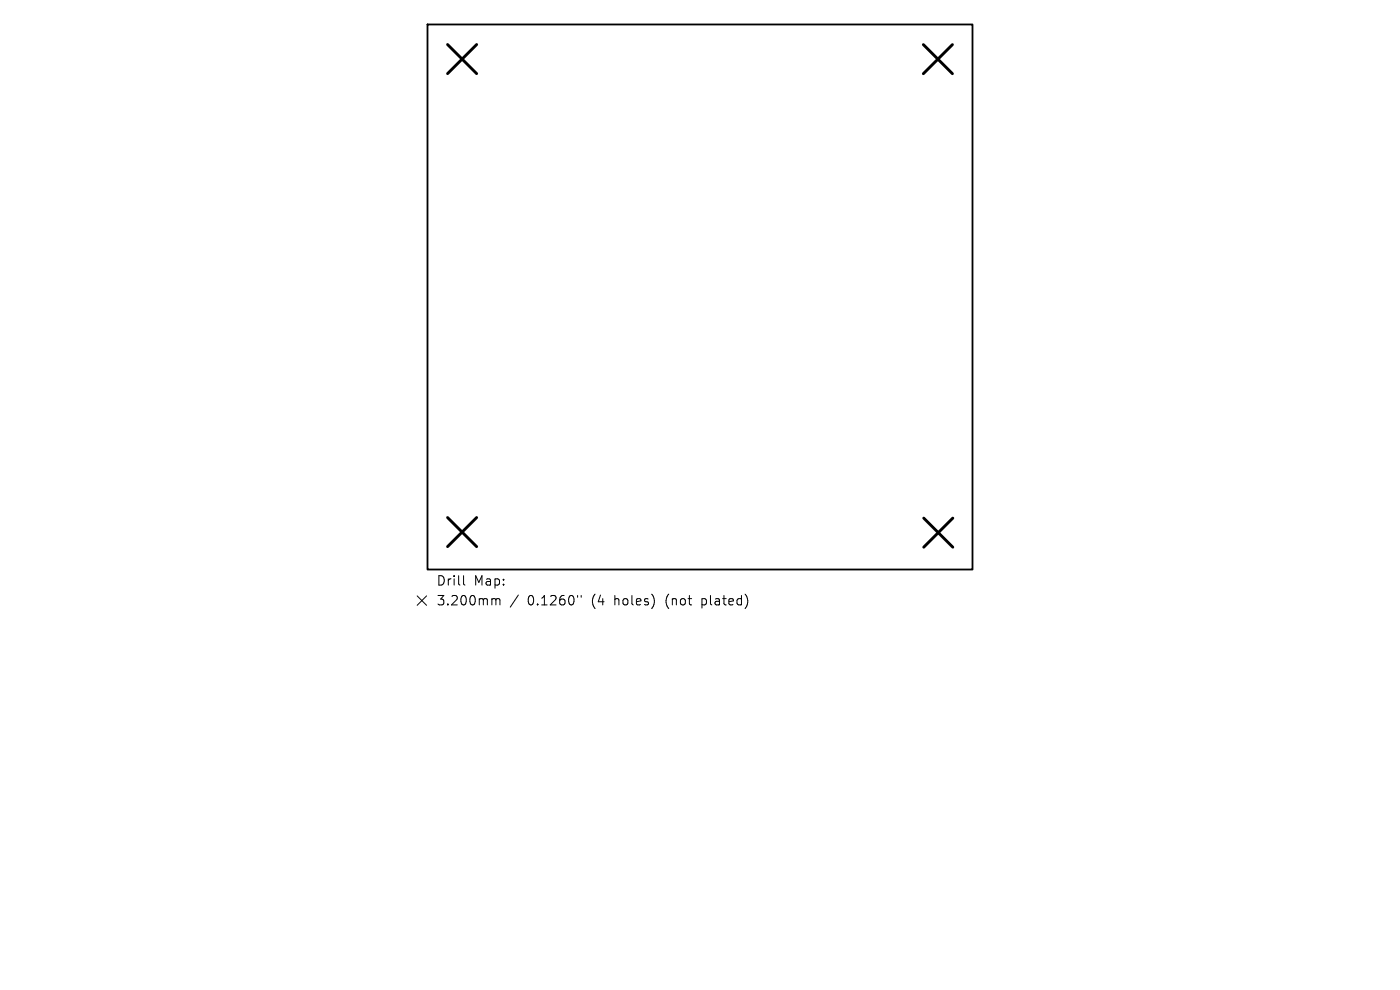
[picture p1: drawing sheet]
<svg xmlns="http://www.w3.org/2000/svg" width="297mm" height="210mm" viewBox="0 0 297 210" stroke-linecap="round" stroke-linejoin="round" font-family="sans-serif">
<defs><g id="words">
<g font-size="2.8">
<text x="92.5" y="124.5">Drill</text>
<text x="100.5" y="124.5">Map:</text>
<text x="92.5" y="128.7">3.200mm</text>
<text x="111.9" y="128.7">0.1260&quot;</text>
<text x="125.7" y="128.7">(4</text>
<text x="130.6" y="128.7">holes)</text>
<text x="141.7" y="128.7">(not</text>
<text x="149.5" y="128.7">plated)</text>
</g>
</g></defs>
<path d="M90.7 5.2h115.6v115.6h-115.6z" fill="none" stroke="#000" stroke-width=".39"/>
<path d="M95 9.5l6.1 6.1M101.1 9.5l-6.1 6.1M195.9 9.5l6.2 6.1M202.1 9.5l-6.2 6.1M95 109.8l6.1 6.2M101.1 109.8l-6.1 6.2M196 109.9l6.1 6.2M202.1 109.9l-6.1 6.2" fill="none" stroke="#000" stroke-width=".62"/>
<path d="M88.5 126.4l2 2M90.5 126.4l-2 2M98.3 122.1v1.7l.3 .3M104.6 127l.5 .1 .1 .2M105.2 127.3l.3-.3 .5 .1 .1 1.2M105.2 127.3v1M110 126.2l-1.8 2.6M122.5 126.3v.4M123.3 126.3v.4" fill="none" stroke="#000" stroke-width=".21"/>
<use href="#words"/>
</svg>
